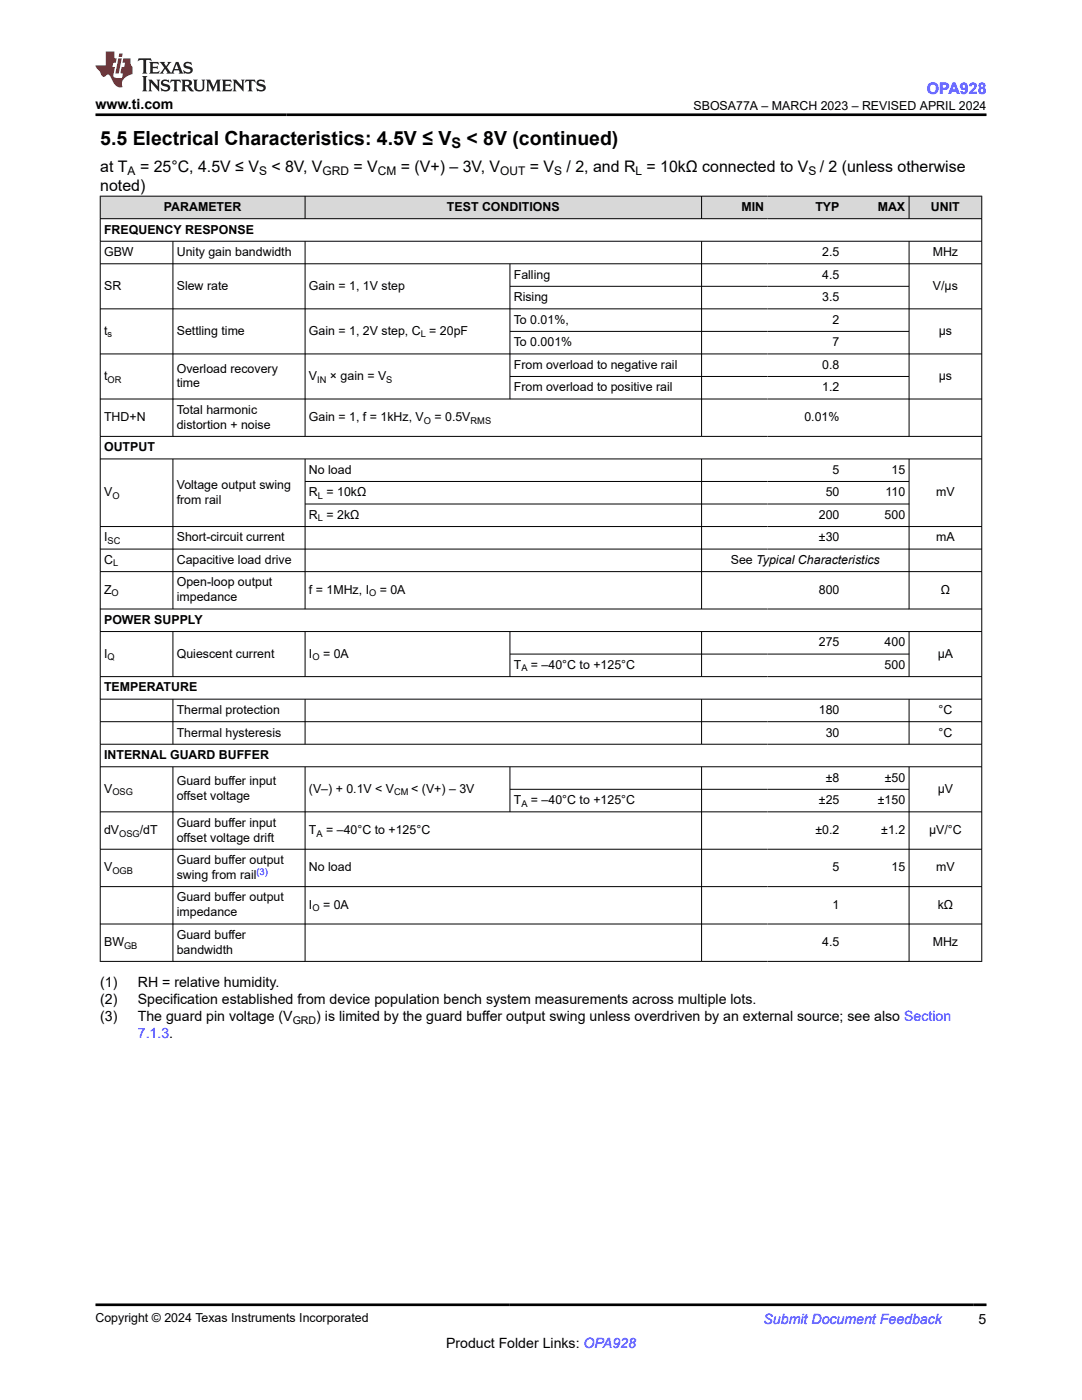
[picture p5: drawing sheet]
<svg xmlns="http://www.w3.org/2000/svg" width="216mm" height="279mm" viewBox="0 0 216 279" stroke-linecap="round" stroke-linejoin="round" font-family="sans-serif">
<defs><g id="words">
<g font-size="3.9">
<text x="20" y="28.8">5.5 Electrical Characteristics: 4.5V ≤ V</text>
<text x="93.1" y="28.8">&lt; 8V (continued)</text>
</g>
<text font-size="3.2" fill="#00f" x="184.9" y="18.7">OPA928</text>
<g font-size="3.2">
<text x="20" y="34.3">at T</text>
<text x="27.9" y="34.3">= 25°C, 4.5V ≤ V</text>
<text x="54.2" y="34.3">&lt; 8V, V</text>
<text x="70.5" y="34.3">= V</text>
<text x="80" y="34.3">= (V+) – 3V, V</text>
<text x="105.7" y="34.3">= V</text>
<text x="113" y="34.3">/ 2, and R = 10kΩ connected to V</text>
<text x="163.6" y="34.3">/ 2 (unless otherwise</text>
<text x="20" y="38.1">noted)</text>
</g>
<text font-size="2.9" x="90.1" y="29.6">S</text>
<g font-size="2.8">
<text x="19.1" y="21.8">www.ti.com</text>
<text x="20" y="197">(1)</text>
<text x="27.5" y="197">RH = relative humidity.</text>
<text x="20" y="200.4">(2)</text>
<text x="20" y="203.8">(3)</text>
<text x="27.5" y="200.4">Specification established from device population bench system measurements across multiple lots.</text>
<text x="27.5" y="203.8">The guard pin voltage (V</text>
<text x="63.1" y="203.8">) is limited by the guard buffer output swing unless overdriven by an external source; see also Section</text>
<text x="89" y="269">Product Folder Links: OPA928</text>
<text x="195.3" y="264.2">5</text>
</g>
<g font-size="2.8" fill="#00f">
<text x="27.5" y="207.2">7.1.3.</text>
<text x="152.4" y="264.2">Submit Document Feedback</text>
</g>
<g font-size="2.5">
<text x="138.4" y="21.9">SBOSA77A – MARCH 2023 – REVISED APRIL 2024</text>
<text x="20.8" y="46.6">FREQUENCY RESPONSE</text>
<text x="32.7" y="42.1">PARAMETER</text>
<text x="89.2" y="42.1">TEST CONDITIONS</text>
<text x="147.9" y="42.1">MIN</text>
<text x="162.7" y="42.1">TYP</text>
<text x="175.1" y="42.1">MAX</text>
<text x="185.8" y="42.1">UNIT</text>
<text x="20.8" y="51.1">GBW</text>
<text x="35.3" y="51.1">Unity gain bandwidth</text>
<text x="164.1" y="51.1">2.5</text>
<text x="186.1" y="51.1">MHz</text>
<text x="20.8" y="57.9">SR</text>
<text x="35.3" y="57.9">Slew rate</text>
<text x="61.6" y="57.9">Gain = 1, 1V step</text>
<text x="102.5" y="55.6">Falling</text>
<text x="164.1" y="55.6">4.5</text>
<text x="186.2" y="57.9">V/µs</text>
<text x="102.5" y="60.1">Rising</text>
<text x="102.5" y="64.6">To 0.01%,</text>
<text x="164.1" y="60.1">3.5</text>
<text x="166.1" y="64.6">2</text>
<text x="20.8" y="66.8">t</text>
<text x="35.3" y="66.8">Settling time</text>
<text x="61.6" y="66.8">Gain = 1, 2V step, C = 20pF</text>
<text x="102.5" y="69.1">To 0.001%</text>
<text x="166.1" y="69.1">7</text>
<text x="187.3" y="66.8">µs</text>
<text x="20.8" y="75.8">t</text>
<text x="35.3" y="74.4">Overload recovery</text>
<text x="35.3" y="77.3">time</text>
<text x="61.6" y="75.8">V</text>
<text x="65.8" y="75.8">× gain = V</text>
<text x="102.5" y="73.6">From overload to negative rail</text>
<text x="164.1" y="73.6">0.8</text>
<text x="187.3" y="75.8">µs</text>
<text x="35.3" y="82.6">Total harmonic</text>
<text x="102.5" y="78.1">From overload to positive rail</text>
<text x="164.1" y="78.1">1.2</text>
<text x="20.8" y="84.1">THD+N</text>
<text x="35.3" y="85.6">distortion + noise</text>
<text x="61.6" y="84.1">Gain = 1, f = 1kHz, V</text>
<text x="86.7" y="84.1">= 0.5V</text>
<text x="160.5" y="84.1">0.01%</text>
<text x="20.8" y="90.1">OUTPUT</text>
<text x="61.6" y="94.6">No load</text>
<text x="166.1" y="94.6">5</text>
<text x="177.9" y="94.6">15</text>
<text x="20.8" y="99">V</text>
<text x="35.3" y="97.6">Voltage output swing</text>
<text x="35.3" y="100.5">from rail</text>
<text x="61.6" y="99">R = 10kΩ</text>
<text x="164.8" y="99">50</text>
<text x="176.7" y="99">110</text>
<text x="186.8" y="99">mV</text>
<text x="61.6" y="103.5">R = 2kΩ</text>
<text x="163.4" y="103.5">200</text>
<text x="176.5" y="103.5">500</text>
<text x="20.8" y="108">I</text>
<text x="20.8" y="112.5">C</text>
<text x="35.3" y="108">Short-circuit current</text>
<text x="35.3" y="112.5">Capacitive load drive</text>
<text x="145.8" y="112.5">See Typical Characteristics</text>
<text x="163.4" y="108">±30</text>
<text x="186.8" y="108">mA</text>
<text x="20.8" y="118.5">Z</text>
<text x="35.3" y="117">Open-loop output</text>
<text x="61.6" y="118.5">f = 1MHz, I</text>
<text x="75.8" y="118.5">= 0A</text>
<text x="163.4" y="118.5">800</text>
<text x="187.7" y="118.5">Ω</text>
<text x="20.8" y="124.5">POWER SUPPLY</text>
<text x="35.3" y="120">impedance</text>
<text x="20.8" y="131.2">I</text>
<text x="35.3" y="131.2">Quiescent current</text>
<text x="61.6" y="131.2">I</text>
<text x="64.5" y="131.2">= 0A</text>
<text x="163.4" y="129">275</text>
<text x="176.5" y="129">400</text>
<text x="187.1" y="131.2">µA</text>
<text x="20.8" y="138">TEMPERATURE</text>
<text x="102.5" y="133.5">T</text>
<text x="105.9" y="133.5">= –40°C to +125°C</text>
<text x="176.5" y="133.5">500</text>
<text x="35.3" y="142.5">Thermal protection</text>
<text x="163.4" y="142.5">180</text>
<text x="187.3" y="142.5">°C</text>
<text x="35.3" y="147">Thermal hysteresis</text>
<text x="164.8" y="147">30</text>
<text x="187.3" y="147">°C</text>
<text x="20.8" y="151.5">INTERNAL GUARD BUFFER</text>
<text x="164.8" y="156">±8</text>
<text x="176.5" y="156">±50</text>
<text x="20.8" y="158.2">V</text>
<text x="35.3" y="156.8">Guard buffer input</text>
<text x="35.3" y="159.7">offset voltage</text>
<text x="61.6" y="158.2">(V–) + 0.1V &lt; V</text>
<text x="82.1" y="158.2">&lt; (V+) – 3V</text>
<text x="102.5" y="160.5">T</text>
<text x="105.9" y="160.5">= –40°C to +125°C</text>
<text x="163.4" y="160.5">±25</text>
<text x="175.2" y="160.5">±150</text>
<text x="187.1" y="158.2">µV</text>
<text x="20.8" y="166.5">dV</text>
<text x="27.9" y="166.5">/dT</text>
<text x="35.3" y="165">Guard buffer input</text>
<text x="35.3" y="167.9">offset voltage drift</text>
<text x="61.6" y="166.5">T</text>
<text x="65.1" y="166.5">= –40°C to +125°C</text>
<text x="162.7" y="166.5">±0.2</text>
<text x="175.8" y="166.5">±1.2</text>
<text x="185.4" y="166.5">µV/°C</text>
<text x="20.8" y="173.9">V</text>
<text x="35.3" y="172.4">Guard buffer output</text>
<text x="61.6" y="173.9">No load</text>
<text x="166.1" y="173.9">5</text>
<text x="177.9" y="173.9">15</text>
<text x="186.8" y="173.9">mV</text>
<text x="35.3" y="175.4">swing from rail</text>
<text x="35.3" y="179.9">Guard buffer output</text>
<text x="35.3" y="182.9">impedance</text>
<text x="61.6" y="181.4">I</text>
<text x="64.5" y="181.4">= 0A</text>
<text x="166.1" y="181.4">1</text>
<text x="187.1" y="181.4">kΩ</text>
<text x="20.8" y="188.8">BW</text>
<text x="35.3" y="187.4">Guard buffer</text>
<text x="35.3" y="190.3">bandwidth</text>
<text x="164.1" y="188.8">4.5</text>
<text x="186.1" y="188.8">MHz</text>
<text x="19.1" y="263.9">Copyright © 2024 Texas Instruments Incorporated</text>
</g>
<g font-size="2.4">
<text x="25.5" y="34.9">A</text>
<text x="51.7" y="34.9">S</text>
<text x="64.4" y="34.9">GRD</text>
<text x="75.4" y="34.9">CM</text>
<text x="99.8" y="34.9">OUT</text>
<text x="110.6" y="34.9">S</text>
<text x="126.8" y="34.9">L</text>
<text x="161.3" y="34.9">S</text>
</g>
<text font-size="2.1" x="58.4" y="204.4">GRD</text>
<g font-size="1.9">
<text x="21.5" y="67.3">s</text>
<text x="83.9" y="67.3">L</text>
<text x="21.5" y="76.3">OR</text>
<text x="63.3" y="76.3">IN</text>
<text x="77.1" y="76.3">S</text>
<text x="84.6" y="84.6">O</text>
<text x="93.9" y="84.6">RMS</text>
<text x="22.4" y="99.5">O</text>
<text x="63.4" y="99.5">L</text>
<text x="63.4" y="104">L</text>
<text x="21.5" y="108.5">SC</text>
<text x="22.6" y="113">L</text>
<text x="22.3" y="119">O</text>
<text x="73.7" y="119">O</text>
<text x="21.5" y="131.7">Q</text>
<text x="62.3" y="131.7">O</text>
<text x="104" y="134">A</text>
<text x="22.4" y="158.7">OSG</text>
<text x="78.7" y="158.7">CM</text>
<text x="104" y="161">A</text>
<text x="23.8" y="167">OSG</text>
<text x="63.2" y="167">A</text>
<text x="22.4" y="174.4">OGB</text>
<text x="62.3" y="181.9">O</text>
<text x="24.7" y="189.3">GB</text>
</g>
<text font-size="1.9" fill="#00f" x="51.2" y="174.6">(3)</text>
</g></defs>
<g fill="#d8d8d8">
<path d="M20 39.1h175.9v4.5h-175.9z" fill-rule="evenodd"/>
<path d="M20.1 39.2h40.7v4.4h-40.7z" fill-rule="evenodd"/>
<path d="M60.9 39.2h79v4.4h-79z" fill-rule="evenodd"/>
<path d="M140.1 39.2h13.1v4.4h-13.1z" fill-rule="evenodd"/>
<path d="M153.2 39.2h15v4.4h-15z" fill-rule="evenodd"/>
<path d="M168.2 39.2h13.1v4.4h-13.1z" fill-rule="evenodd"/>
<path d="M181.5 39.2h14.3v4.4h-14.3z" fill-rule="evenodd"/>
</g>
<g fill="none" stroke="#000" stroke-width=".2">
<path d="M19.9 39.1h176.1M20 39.1v152.8M60.9 39.1v4.6M140 39.1v4.6M181.4 39.1v4.6M195.9 39.1v152.8M19.9 43.6h176.1M19.9 48.1h176.1M19.9 52.6h176.1M34.5 48.1v39.1M60.9 48.1v39.1M101.8 52.6v27.1"/>
<path d="M101.8 57.1h79.7M140 48.1v39.1M181.4 48.1v39.1M19.9 61.6h176.1M19.9 70.6h176.1M19.9 79.6h176.1M101.8 66.1h79.7M101.8 75.1h79.7M19.9 87.1h176.1M19.9 91.6h176.1M34.5 91.6v30M60.9 91.6v30"/>
<path d="M60.9 96.1h120.6M140 91.6v30M181.4 91.6v30M19.9 105.1h176.1M19.9 109.6h176.1M19.9 114.1h176.1M60.9 100.6h120.6M19.9 121.5h176.1M19.9 126h176.1M19.9 135h176.1M19.9 139.5h176.1M34.5 126v9.1"/>
<path d="M34.5 139.5v9.1M60.9 126v9.1M60.9 139.5v9.1M101.8 126v9.1M101.8 130.5h79.7M140 126v9.1M140 139.5v9.1M181.4 126v9.1M181.4 139.5v9.1M19.9 144h176.1M19.9 148.5h176.1M19.9 153h176.1"/>
<path d="M34.5 153v38.9M60.9 153v38.9M101.8 153v9.1M101.8 157.5h79.7M140 153v38.9M181.4 153v38.9M19.9 162h176.1M19.9 169.5h176.1M19.9 176.9h176.1M19.9 184.4h176.1M19.9 191.9h176.1"/>
</g>
<path d="M27.7 11.6l-.2 .6 .5-.2h.6v.1v2.2l-.2 .4h1l-.2-.4v-2.2v-.1h.5l.5 .2-.1-.6zM29.8 12.4l.2 .3v1.6l-.2 .4h1.9l.1-.6a1.08 1.08 0 0 1-1.3 .2v-.7h.6l.4 .2v-.7l-.4 .2h-.6v-.5l.2-.2a1 1 0 0 1 1 .3l-.1-.5zM31.8 12.4l1 1.1-1 1.2h.9l-.2-.2 .4-.8 .5 .8-.2 .2h1.6l-.2-.2 .1-.5h1l.1 .5-.1 .2h.9l-.2-.4-.8-1.9h-.5l-1 2.1-.8-1.1 .9-1h-.8l.2 .2-.5 .6-.3-.6 .1-.2zM35.2 12.8l.4 1h-.8zM36.8 12.5a.65 .65 0 0 0-.2 .7 .65 .65 0 0 0 .6 .5l.7 .1 .1 .3a.79 .79 0 0 1-.7 .4 .79 .79 0 0 1-.7-.5l.1 .7 .2-.1a.93 .93 0 0 0 1.1 0 .93 .93 0 0 0 .4-.9 1.46 1.46 0 0 0-1.2-.6l-.1-.3a1.09 1.09 0 0 1 1.2 .2l-.2-.6-.1 .1-.6-.2zM28.4 15.2l.2 .4v2.2l-.2 .4h1l-.2-.4v-2.2l.2-.4zM29.6 15.9l.2 .4v1.5l-.2 .4h.8l-.3-.4v-1.3l1.7 1.8v-2l.2-.4h-.8l.2 .2 .1 1.1-1.2-1.3zM32.3 16a.65 .65 0 0 0-.2 .8 .65 .65 0 0 0 .7 .4l.6 .2 .1 .2a.79 .79 0 0 1-.7 .4 .79 .79 0 0 1-.7-.5l.1 .7 .2-.1a.93 .93 0 0 0 1.1 .1 .93 .93 0 0 0 .4-1 1.46 1.46 0 0 0-1.2-.5l-.1-.4a1.09 1.09 0 0 1 1.2 .2l-.2-.6-.1 .1-.6-.1zM34.1 15.9l-.1 .6a.63 .63 0 0 1 .7-.3l.1 1.6-.3 .4h1l-.2-.4v-1.6a.66 .66 0 0 1 .8 .3l-.1-.6zM36.2 15.9l.2 .4v1.5l-.2 .4h.9l-.2-.2v-.7h.5l.1 .2a.79 .79 0 0 0 1.2 .6l-1-.9a.61 .61 0 0 0 .6-.6 .61 .61 0 0 0-.5-.7zM36.9 16.2h.2a.47 .47 0 0 1 .5 .1 .47 .47 0 0 1 .1 .5l-.2 .1-.6 .1zM38.5 15.9l.2 .2a2.27 2.27 0 0 0 .4 2 1.04 1.04 0 0 0 1.7-.7v-1.3l.2-.2h-.8l.2 .4v1.1a.6 .6 0 0 1-.6 .6 .6 .6 0 0 1-.6-.6v-1.1l.3-.4zM41.1 15.9l.2 .4v1.5l-.2 .4h.7l-.2-.4v-1.4l.9 1.9 .8-1.9v1.4l-.2 .4h1l-.3-.4v-1.5l.3-.4h-.8l-.7 1.5-.7-1.5zM44.3 15.9l.2 .4v1.5l-.2 .4h1.9l.1-.6a1.09 1.09 0 0 1-1.3 .2v-.7h.6l.4 .2v-.6l-.4 .2h-.6v-.6l.2-.1a1.01 1.01 0 0 1 1 .3l-.1-.6zM46.4 15.9l.3 .4v1.5l-.3 .4h.8l-.2-.4v-1.3l1.6 1.8v-2l.2-.4h-.7l.2 .2v1.1l-1.2-1.3zM49 15.9l-.1 .6a.63 .63 0 0 1 .8-.3v1.6l-.3 .4h1l-.2-.4v-1.6a.66 .66 0 0 1 .8 .3l-.1-.6zM51.4 16a.65 .65 0 0 0-.2 .8 .65 .65 0 0 0 .6 .4l.6 .2 .2 .2a.79 .79 0 0 1-.8 .4 .79 .79 0 0 1-.6-.5l.1 .7 .2-.1a.93 .93 0 0 0 1 .1 .93 .93 0 0 0 .5-1 1.46 1.46 0 0 0-1.3-.5l-.1-.4a1.09 1.09 0 0 1 1.3 .2l-.2-.6-.2 .1-.5-.1z" fill="#231f20"/>
<path d="M21.1 10.3v2.7h-2.1l.1 .4 .9 1a.95 .95 0 0 0 .9 .9 .59 .59 0 0 1 .6-.4 .59 .59 0 0 1 .5 .3l.4 .8a1.59 1.59 0 0 0 2.1 1.4 1.61 1.61 0 0 1 1-2.3l1-.3-.1-1.5a1.59 1.59 0 0 1-.4-1.7h-1.4l-.2 .9h.5l-.1 .9h-.5l-.2 .9v.3l.4 .1-.2 .9h-.6a.73 .73 0 0 1-1.1-.7l.3-1.5h-.5l.2-.9h.5l.2-.9h-.5v-1.3zM23.6 11.6l-.6 3.1h.7l.6-3.1zM23.8 10.7l-.1 .6h.7l.1-.6z" fill="#ed1c24"/>
<path d="M19.1 22.9h177.8M19.1 260.4h177.8" fill="none" stroke="#000" stroke-width=".53"/>
<use href="#words"/>
</svg>
